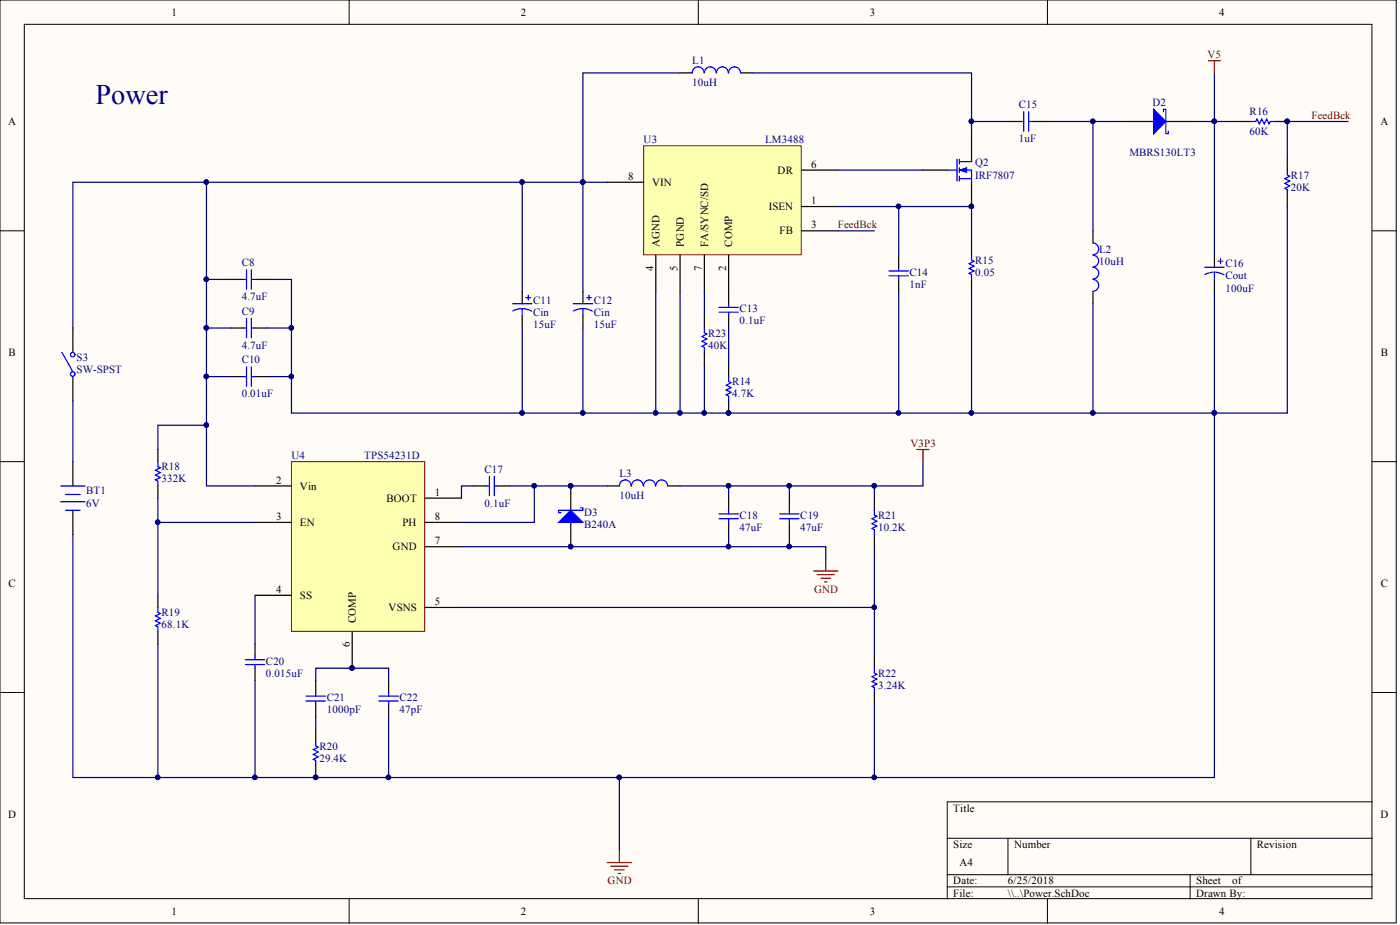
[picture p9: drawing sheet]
<svg xmlns="http://www.w3.org/2000/svg" width="292mm" height="193mm" viewBox="0 0 292 193" stroke-linecap="round" stroke-linejoin="round" font-family="sans-serif">
<defs><g id="words">
<text font-size="5.9" fill="#000080" x="19.9" y="21.7">Power</text>
<g font-size="2.3">
<text x="35.8" y="3.3">1</text>
<text x="108.7" y="3.3">2</text>
<text x="181.5" y="3.3">3</text>
<text x="254.4" y="3.3">4</text>
<text x="1.7" y="26.1">A</text>
<text x="288" y="26.1">A</text>
<text x="169.3" y="35">6</text>
<text x="131.1" y="37.5">8</text>
<text x="136.1" y="38.8">VIN</text>
<text x="162.2" y="36.2">DR</text>
<text x="160.4" y="43.8">ISEN</text>
<text x="169.3" y="42.6">1</text>
<text x="169.3" y="47.7">3</text>
<text x="137.6" y="51.5" transform="rotate(-90 137.6 51.5)">AGND</text>
<text x="142.7" y="51.5" transform="rotate(-90 142.7 51.5)">PGND</text>
<text x="147.7" y="51.5" transform="rotate(-90 147.7 51.5)">FA/SYNC/SD</text>
<text x="152.8" y="51.5" transform="rotate(-90 152.8 51.5)">COMP</text>
<text x="162.7" y="48.9">FB</text>
<text x="136.3" y="56.4" transform="rotate(-90 136.3 56.4)">4</text>
<text x="141.4" y="56.4" transform="rotate(-90 141.4 56.4)">5</text>
<text x="146.5" y="56.4" transform="rotate(-90 146.5 56.4)">7</text>
<text x="151.5" y="56.4" transform="rotate(-90 151.5 56.4)">2</text>
<text x="1.8" y="74.3">B</text>
<text x="288.1" y="74.3">B</text>
<text x="57.6" y="100.9">2</text>
<text x="62.6" y="102.1">Vin</text>
<text x="80.7" y="104.7">BOOT</text>
<text x="90.7" y="103.4">1</text>
<text x="57.6" y="108.5">3</text>
<text x="62.6" y="109.7">EN</text>
<text x="84" y="109.7">PH</text>
<text x="90.7" y="108.5">8</text>
<text x="90.7" y="113.5">7</text>
<text x="81.9" y="114.8">GND</text>
<text x="1.8" y="122.4">C</text>
<text x="57.6" y="123.7">4</text>
<text x="62.6" y="124.9">SS</text>
<text x="288.1" y="122.4">C</text>
<text x="74.2" y="130" transform="rotate(-90 74.2 130)">COMP</text>
<text x="81.1" y="127.5">VSNS</text>
<text x="90.7" y="126.2">5</text>
<text x="73" y="135" transform="rotate(-90 73 135)">6</text>
<text x="1.7" y="170.6">D</text>
<text x="198.9" y="169.3">Title</text>
<text x="288" y="170.6">D</text>
<text x="198.9" y="176.9">Size</text>
<text x="211.6" y="176.9">Number</text>
<text x="262.2" y="176.9">Revision</text>
<text x="198.9" y="184.5">Date:</text>
<text x="200.2" y="180.7">A4</text>
<text x="210.3" y="184.5">6/25/2018</text>
<text x="249.6" y="184.5">Sheet</text>
<text x="257.1" y="184.5">of</text>
<text x="35.8" y="190.8">1</text>
<text x="108.7" y="190.8">2</text>
<text x="181.5" y="190.8">3</text>
<text x="198.9" y="187">File:</text>
<text x="210.3" y="187">\\..\Power.SchDoc</text>
<text x="249.6" y="187">Drawn By:</text>
<text x="254.4" y="190.8">4</text>
</g>
<g font-size="2.3" fill="#000080">
<text x="144.4" y="13.4">L1</text>
<text x="144.4" y="18">10uH</text>
<text x="212.6" y="22.6">C15</text>
<text x="240.5" y="22.1">D2</text>
<text x="134.3" y="29.9">U3</text>
<text x="159.6" y="29.9">LM3488</text>
<text x="212.6" y="29.7">1uF</text>
<text x="260.7" y="24.1">R16</text>
<text x="260.7" y="28.1">60K</text>
<text x="203.5" y="34.7">Q2</text>
<text x="235.6" y="32.4">MBRS130LT3</text>
<text x="203.5" y="37.3">IRF7807</text>
<text x="269.3" y="37.3">R17</text>
<text x="269.3" y="39.8">20K</text>
<text x="229.3" y="52.7">L2</text>
<text x="50.4" y="55.5">C8</text>
<text x="189.8" y="57.5">C14</text>
<text x="203.5" y="55">R15</text>
<text x="203.5" y="57.5">0.05</text>
<text x="229.3" y="55.3">10uH</text>
<text x="255.7" y="55.8">C16</text>
<text x="255.7" y="58.3">Cout</text>
<text x="50.4" y="62.6">4.7uF</text>
<text x="50.4" y="65.6">C9</text>
<text x="111.2" y="63.4">C11</text>
<text x="111.2" y="65.9">Cin</text>
<text x="123.9" y="63.4">C12</text>
<text x="123.9" y="65.9">Cin</text>
<text x="154.3" y="65.1">C13</text>
<text x="189.8" y="60.1">1nF</text>
<text x="255.7" y="60.8">100uF</text>
<text x="111.2" y="68.4">15uF</text>
<text x="123.9" y="68.4">15uF</text>
<text x="147.7" y="70.2">R23</text>
<text x="154.3" y="67.7">0.1uF</text>
<text x="16" y="75.3">S3</text>
<text x="16" y="77.8">SW-SPST</text>
<text x="50.4" y="72.7">4.7uF</text>
<text x="50.4" y="75.8">C10</text>
<text x="147.7" y="72.7">40K</text>
<text x="50.4" y="82.9">0.01uF</text>
<text x="152.8" y="80.3">R14</text>
<text x="152.8" y="82.9">4.7K</text>
<text x="60.8" y="95.8">U4</text>
<text x="76" y="95.8">TPS54231D</text>
<text x="33.7" y="98.1">R18</text>
<text x="33.7" y="100.6">332K</text>
<text x="101.1" y="98.6">C17</text>
<text x="129.2" y="99.6">L3</text>
<text x="18" y="103.2">BT1</text>
<text x="18" y="105.7">6V</text>
<text x="101.1" y="105.7">0.1uF</text>
<text x="121.9" y="107.7">D3</text>
<text x="129.2" y="104.2">10uH</text>
<text x="121.9" y="110.2">B240A</text>
<text x="154.3" y="108.2">C18</text>
<text x="154.3" y="110.8">47uF</text>
<text x="167" y="108.2">C19</text>
<text x="167" y="110.8">47uF</text>
<text x="183.2" y="108.2">R21</text>
<text x="183.2" y="110.8">10.2K</text>
<text x="33.7" y="128.5">R19</text>
<text x="33.7" y="131">68.1K</text>
<text x="55.5" y="138.6">C20</text>
<text x="55.5" y="141.2">0.015uF</text>
<text x="183.2" y="141.2">R22</text>
<text x="183.2" y="143.7">3.24K</text>
<text x="68.2" y="146.2">C21</text>
<text x="68.2" y="148.8">1000pF</text>
<text x="83.4" y="146.2">C22</text>
<text x="83.4" y="148.8">47pF</text>
<text x="66.6" y="156.4">R20</text>
<text x="66.6" y="158.9">29.4K</text>
</g>
<g font-size="2.3" fill="#800000">
<text x="251.9" y="12.2">V5</text>
<text x="273.7" y="24.8">FeedBck</text>
<text x="174.8" y="47.7">FeedBck</text>
<text x="190" y="93.3">V3P3</text>
<text x="169.8" y="123.7">GND</text>
<text x="126.8" y="184.5">GND</text>
</g>
</g></defs>
<g fill="#fffcf8" stroke="#000" stroke-width=".21">
<path d="M0 0h291.3v192.5h-291.3z"/>
<path d="M5.1 5.1h281.1v182.4h-281.1z"/>
</g>
<g fill="none" stroke="#000" stroke-width=".21">
<path d="M72.8 0v5.1M145.7 0v5.1M218.5 0v5.1M0 48.2h5.1M286.3 48.2h5.1M0 96.3h5.1M286.3 96.3h5.1M0 144.5h5.1M286.3 144.5h5.1M197.6 174.9h88.7M210.3 174.9v7.6M261 174.9v7.6"/>
<path d="M286.3 167.3h-88.7v20.2M72.8 187.5v5.1M145.7 187.5v5.1M197.6 182.5h88.7M197.6 185h88.7M218.5 187.5v5.1M248.3 182.5v5"/>
</g>
<path d="M235.6 25.3h5.1M243.2 25.3h5.1M228 48.2v2.5M253.4 53.2v2.6M253.4 58.3v2.5M15.2 68.4v5.1M15.2 78.6v5M228 60.8v2.6M15.2 96.3v5.1M15.2 106.4v5.1" fill="none" stroke="#000" stroke-width=".25"/>
<g fill="none" stroke="#00f" stroke-width=".25">
<path d="M242.7 23.3v-.5h.5v5.1h.6v-.5M228 50.7a1.23 1.23 0 0 1 1.2 1.2 1.23 1.23 0 0 1-1.2 1.2M228 53.2a1.23 1.23 0 0 1 1.2 1.3 1.23 1.23 0 0 1-1.2 1.2M228 55.8a1.23 1.23 0 0 1 1.2 1.2 1.23 1.23 0 0 1-1.2 1.2M228 58.3a1.23 1.23 0 0 1 1.2 1.2 1.23 1.23 0 0 1-1.2 1.3M251.4 55.8h4M253.4 56.8l1.2 .2 .7 .3M253.4 56.8l-1.2 .2-.8 .3M253.4 56.8v1.5M254.1 54.5h1.1M254.6 54v1M12.9 73.5l2.3 4.1"/>
<path d="M12.7 104.7h5M12.7 101.4h5M13.7 103.2h3M13.7 106.4h3"/>
<circle cx="15.2" cy="74" r=".47"/>
<circle cx="15.2" cy="78" r=".47"/>
</g>
<path d="M240.7 22.8l2.5 2.5-2.5 2.6z" fill="#00f" stroke="#00f" stroke-width=".25"/>
<path d="M15.2 83.6v12.7" fill="none" stroke="#000080" stroke-width=".25"/>
<path d="M126.7 179.9h5.1M129.2 177.4v2.5M127.5 180.7h3.5M128.2 181.5h2M129 182.2h.5" fill="none" stroke="#800000" stroke-width=".25"/>
<path d="M134.3 30.4h32.9v22.8h-32.9z" fill="#ffffb0" stroke="#800000" stroke-width=".21"/>
<g fill="none" stroke="#000" stroke-width=".25">
<path d="M141.9 15.2h2.5M154.6 15.2h2.5M126.7 38h7.6M167.2 35.5h7.6M192.6 35.5h5M202.7 27.9v5.1M202.7 38v5.1M210.3 25.3h2.5M215.4 25.3h2.5M258.4 25.3h2.6M266 25.3h2.6M268.6 33v2.5"/>
<path d="M136.8 53.2v7.6M141.9 53.2v7.6M147 53.2v7.6M152 53.2v10.2M167.2 43.1h7.6M167.2 48.2h7.6M187.5 53.2v2.6M187.5 58.3v2.5M202.7 50.7v2.5M202.7 58.3v2.5M268.6 40.6v2.5M109 60.8v2.6"/>
<path d="M109 65.9v2.5M121.6 60.8v2.6M121.6 65.9v2.5M147 65.9v2.5M147 73.5v2.5M152 65.9v2.5M152 76v2.6M152 83.6v2.6"/>
</g>
<g fill="none" stroke="#00f" stroke-width=".25">
<path d="M146.9 15.2a1.23 1.23 0 0 0-1.2-1.3 1.23 1.23 0 0 0-1.3 1.3M149.4 15.2a1.23 1.23 0 0 0-1.2-1.3 1.23 1.23 0 0 0-1.2 1.3M152 15.2a1.23 1.23 0 0 0-1.3-1.3 1.23 1.23 0 0 0-1.2 1.3M154.5 15.2a1.23 1.23 0 0 0-1.2-1.3 1.23 1.23 0 0 0-1.3 1.3M197.6 35.5h2.1M199.7 33.2v4.6M200.2 35.5h2.5v2.5M200.2 37.3h2.5M200.2 33.2v1M200.2 35v1M200.2 36.8v1M202.7 33v.7h-2.5"/>
<path d="M212.8 25.3h.8M213.6 23.3v4.1M214.6 23.3v4.1M214.6 25.3h.8M261 25.3h1l.2-.5 .6 1.1 .5-1.1 .5 1.1 .5-1.1 .5 1.1 .2-.6h1M268.6 35.5v1l.5 .3-1 .5 1 .5-1 .5 1 .5-1 .5 .5 .2v1.1M185.5 56.5h4M185.5 57.5h4M187.5 55.8v.7M187.5 57.5v.8M202.7 53.2v1l.5 .3-1 .5 1 .5-1 .5 1 .5-1 .5 .5 .3v1M106.9 63.4h4.1"/>
<path d="M109 64.4l.8 .1 1.1 .4M109 64.4l-.9 .1-1.1 .4M109 64.4v1.5M109.7 62.1h1M110.2 61.6v1M119.6 63.4h4M121.6 64.4l.8 .1 1.2 .4M121.6 64.4l-.8 .1-1.2 .4M121.6 64.4v1.5M122.4 62.1h1M122.9 61.6v1M147 68.4v1l.5 .3-1 .5 1 .5-1 .5 1 .5-1 .5 .5 .3v1"/>
<path d="M150 64.1h4.1M150 65.1h4.1M152 78.6v1l.5 .2-1 .5 1 .6-1 .5 1 .5-1 .5 .5 .2v1M152 63.4v.7M152 65.1v.8"/>
</g>
<g fill="none" stroke="#000080" stroke-width=".25">
<path d="M141.9 15.2h-20.3v22.8M157.1 15.2h45.6v10.1M253.4 15.2v10.1h5M109 38v22.8M126.7 38h-5.1v22.8M174.8 35.5h17.8M210.3 25.3h-7.6v2.6M217.9 25.3h17.7M228 25.3v22.9M248.3 25.3h5.1v27.9M281.3 25.3h-12.7v7.7M174.8 43.1h12.7v10.1"/>
<path d="M174.8 48.2h7.6M187.5 43.1h15.2v7.6M268.6 43.1v43.1h-15.2v-25.4M109 68.4v17.8h12.6M121.6 68.4v17.8h15.2M141.9 60.8v25.4M147 60.8v5.1M147 76v10.2M152 68.4v7.6M187.5 60.8v25.4M202.7 60.8v25.4M228 63.4v22.8"/>
<path d="M129.2 162.2v15.2"/>
</g>
<g fill="#000080" stroke="#000080" stroke-width=".21">
<circle cx="141.9" cy="86.1" r=".47"/>
<circle cx="152" cy="86.1" r=".47"/>
<circle cx="187.5" cy="43.1" r=".47"/>
<circle cx="187.5" cy="86.1" r=".47"/>
<circle cx="202.7" cy="43.1" r=".47"/>
<circle cx="202.7" cy="86.1" r=".47"/>
<circle cx="253.3" cy="86.1" r=".47"/>
<circle cx="228" cy="86.1" r=".47"/>
<circle cx="202.7" cy="25.3" r=".47"/>
<circle cx="228" cy="25.3" r=".47"/>
<circle cx="253.3" cy="25.3" r=".47"/>
<circle cx="121.6" cy="86.1" r=".47"/>
<circle cx="136.8" cy="86.1" r=".47"/>
<circle cx="121.6" cy="38" r=".47"/>
<circle cx="108.9" cy="38" r=".47"/>
<circle cx="108.9" cy="86.1" r=".47"/>
<circle cx="268.5" cy="25.3" r=".47"/>
<circle cx="129.2" cy="162.2" r=".47"/>
<circle cx="146.9" cy="86.1" r=".47"/>
</g>
<path d="M200.2 35.5l1.5-.5v1z" fill="#00f" stroke="#00f" stroke-width=".21"/>
<path d="M252.1 12.7h2.5M253.4 12.7v2.5" fill="none" stroke="#800000" stroke-width=".25"/>
<path d="M60.8 96.3h27.8v35.4h-27.8z" fill="#ffffb0" stroke="#800000" stroke-width=".21"/>
<g fill="none" stroke="#000" stroke-width=".25">
<path d="M48.1 58.3h2.6M53.2 58.3h2.5M48.1 68.4h2.6M48.1 78.6h2.6M53.2 68.4h2.5M53.2 78.6h2.5M32.9 93.8v2.5M32.9 101.4v2.5M53.2 109h7.6M53.2 101.4h7.6M88.7 109h7.6M88.7 114.1h7.6"/>
<path d="M88.7 103.9h7.6M98.8 101.4h2.6M103.9 101.4h2.5M119.1 101.4v5M119.1 109v5.1M126.7 101.4h2.5M139.4 101.4h2.5M152 103.9v2.5M152 109v2.5M164.7 103.9v2.5M164.7 109v2.5M182.4 103.9v2.5"/>
<path d="M182.4 111.5v2.6M32.9 124.2v2.5M32.9 131.8v2.5M53.2 124.2h7.6M53.2 134.3v2.6M53.2 139.4v2.5M73.5 131.8v7.6M88.7 126.7h7.6M182.4 136.9v2.5M65.9 141.9v2.6M65.9 147v2.5M65.9 152.1v2.5"/>
<path d="M65.9 159.7v2.5M81.1 141.9v2.6M81.1 147v2.5M182.4 144.5v2.5"/>
</g>
<g fill="#000080" stroke="#000080" stroke-width=".21">
<circle cx="73.4" cy="139.4" r=".47"/>
<circle cx="53.2" cy="162.2" r=".47"/>
<circle cx="65.8" cy="162.2" r=".47"/>
<circle cx="81" cy="162.2" r=".47"/>
<circle cx="121.6" cy="38" r=".47"/>
<circle cx="108.9" cy="38" r=".47"/>
<circle cx="43" cy="38" r=".47"/>
<circle cx="43" cy="58.3" r=".47"/>
<circle cx="43" cy="68.4" r=".47"/>
<circle cx="43" cy="78.5" r=".47"/>
<circle cx="60.8" cy="78.5" r=".47"/>
<circle cx="60.8" cy="68.4" r=".47"/>
<circle cx="108.9" cy="86.1" r=".47"/>
<circle cx="43" cy="88.7" r=".47"/>
<circle cx="32.9" cy="108.9" r=".47"/>
<circle cx="32.9" cy="162.2" r=".47"/>
<circle cx="182.4" cy="126.7" r=".47"/>
<circle cx="129.2" cy="162.2" r=".47"/>
<circle cx="182.4" cy="162.2" r=".47"/>
<circle cx="253.3" cy="86.1" r=".47"/>
<circle cx="228" cy="86.1" r=".47"/>
<circle cx="202.7" cy="86.1" r=".47"/>
<circle cx="187.5" cy="86.1" r=".47"/>
<circle cx="152" cy="86.1" r=".47"/>
<circle cx="146.9" cy="86.1" r=".47"/>
<circle cx="141.9" cy="86.1" r=".47"/>
<circle cx="136.8" cy="86.1" r=".47"/>
<circle cx="119.1" cy="114" r=".47"/>
<circle cx="119.1" cy="101.3" r=".47"/>
<circle cx="152" cy="101.3" r=".47"/>
<circle cx="164.7" cy="101.3" r=".47"/>
<circle cx="164.7" cy="114" r=".47"/>
<circle cx="152" cy="114" r=".47"/>
<circle cx="182.4" cy="101.3" r=".47"/>
<circle cx="111.4" cy="101.3" r=".47"/>
</g>
<g fill="none" stroke="#00f" stroke-width=".25">
<path d="M50.7 58.3h.7M51.4 56.3v4M52.4 56.3v4M52.4 58.3h.8M50.7 68.4h.7M50.7 78.6h.7M51.4 66.4v4.1M51.4 76.5v4.1M52.4 66.4v4.1M52.4 76.5v4.1M52.4 68.4h.8M52.4 78.6h.8"/>
<path d="M32.9 96.3v1l.5 .3-1 .5 1 .5-1 .5 1 .5-1 .5 .5 .3v1M102.1 99.4v4M103.1 99.4v4M101.4 101.4h.7M103.1 101.4h.8M121.1 105.9h.5v.5h-5v.6h.5M131.7 101.4a1.23 1.23 0 0 0-1.2-1.3 1.23 1.23 0 0 0-1.3 1.3M134.2 101.4a1.23 1.23 0 0 0-1.2-1.3 1.23 1.23 0 0 0-1.2 1.3M136.7 101.4a1.23 1.23 0 0 0-1.2-1.3 1.23 1.23 0 0 0-1.2 1.3M139.3 101.4a1.23 1.23 0 0 0-1.2-1.3 1.23 1.23 0 0 0-1.3 1.3M150 107.2h4.1M150 108.2h4.1"/>
<path d="M152 106.4v.8M152 108.2v.8M162.7 107.2h4M162.7 108.2h4M164.7 106.4v.8M164.7 108.2v.8M182.4 106.4v1.1l.5 .2-1 .5 1 .5-1 .5 1 .5-1 .5 .5 .3v1M32.9 126.7v1l.5 .3-1 .5 1 .5-1 .5 1 .5-1 .5 .5 .3v1M51.2 137.6h4M51.2 138.6h4M53.2 136.9v.7M53.2 138.6v.8"/>
<path d="M182.4 139.4v1l.5 .3-1 .5 1 .5-1 .5 1 .5-1 .5 .5 .2v1.1M63.9 145.2h4M63.9 146.2h4M65.9 154.6v1l.5 .3-1 .5 1 .5-1 .5 1 .5-1 .5 .5 .3v1M65.9 144.5v.7M65.9 146.2v.8M79.1 145.2h4M79.1 146.2h4M81.1 144.5v.7M81.1 146.2v.8"/>
</g>
<g fill="none" stroke="#000080" stroke-width=".25">
<path d="M43.1 38v63.4h10.1M121.6 38h-106.4v30.4M43.1 58.3h5M55.7 58.3h5.1v27.9h48.2M43.1 68.4h5M43.1 78.6h5M55.7 68.4h5.1M55.7 78.6h5.1M136.8 60.8v25.4h116.6v76h-238.2v-50.7M43.1 88.7h-10.2v5.1M192.6 96.3v5.1h-10.2M32.9 103.9v5.1h20.3"/>
<path d="M32.9 109v15.2M96.3 114.1h76v2.5M98.8 101.4h-2.5v2.5M106.4 101.4h5.1M126.7 101.4h-15.2v7.6h-15.2M141.9 101.4h10.1v2.5M152 101.4h30.4v2.5M152 111.5v2.6M164.7 101.4v2.5M164.7 111.5v2.6M182.4 114.1v12.6M32.9 134.3v27.9"/>
<path d="M53.2 124.2v10.1M96.3 126.7h86.1v10.2M53.2 141.9v20.3M65.9 141.9v-2.5h15.2v2.5M65.9 149.5v2.6M81.1 149.5v12.7M182.4 147v15.2"/>
</g>
<path d="M191.3 93.8h2.5M192.6 93.8v2.5M169.8 119.1h5M170.5 119.9h3.6M172.3 116.6v2.5M171.3 120.6h2M172 121.4h.6" fill="none" stroke="#800000" stroke-width=".25"/>
<path d="M119.1 106.4l2.5 2.6h-5z" fill="#00f" stroke="#00f" stroke-width=".25"/>
<use href="#words"/>
</svg>
